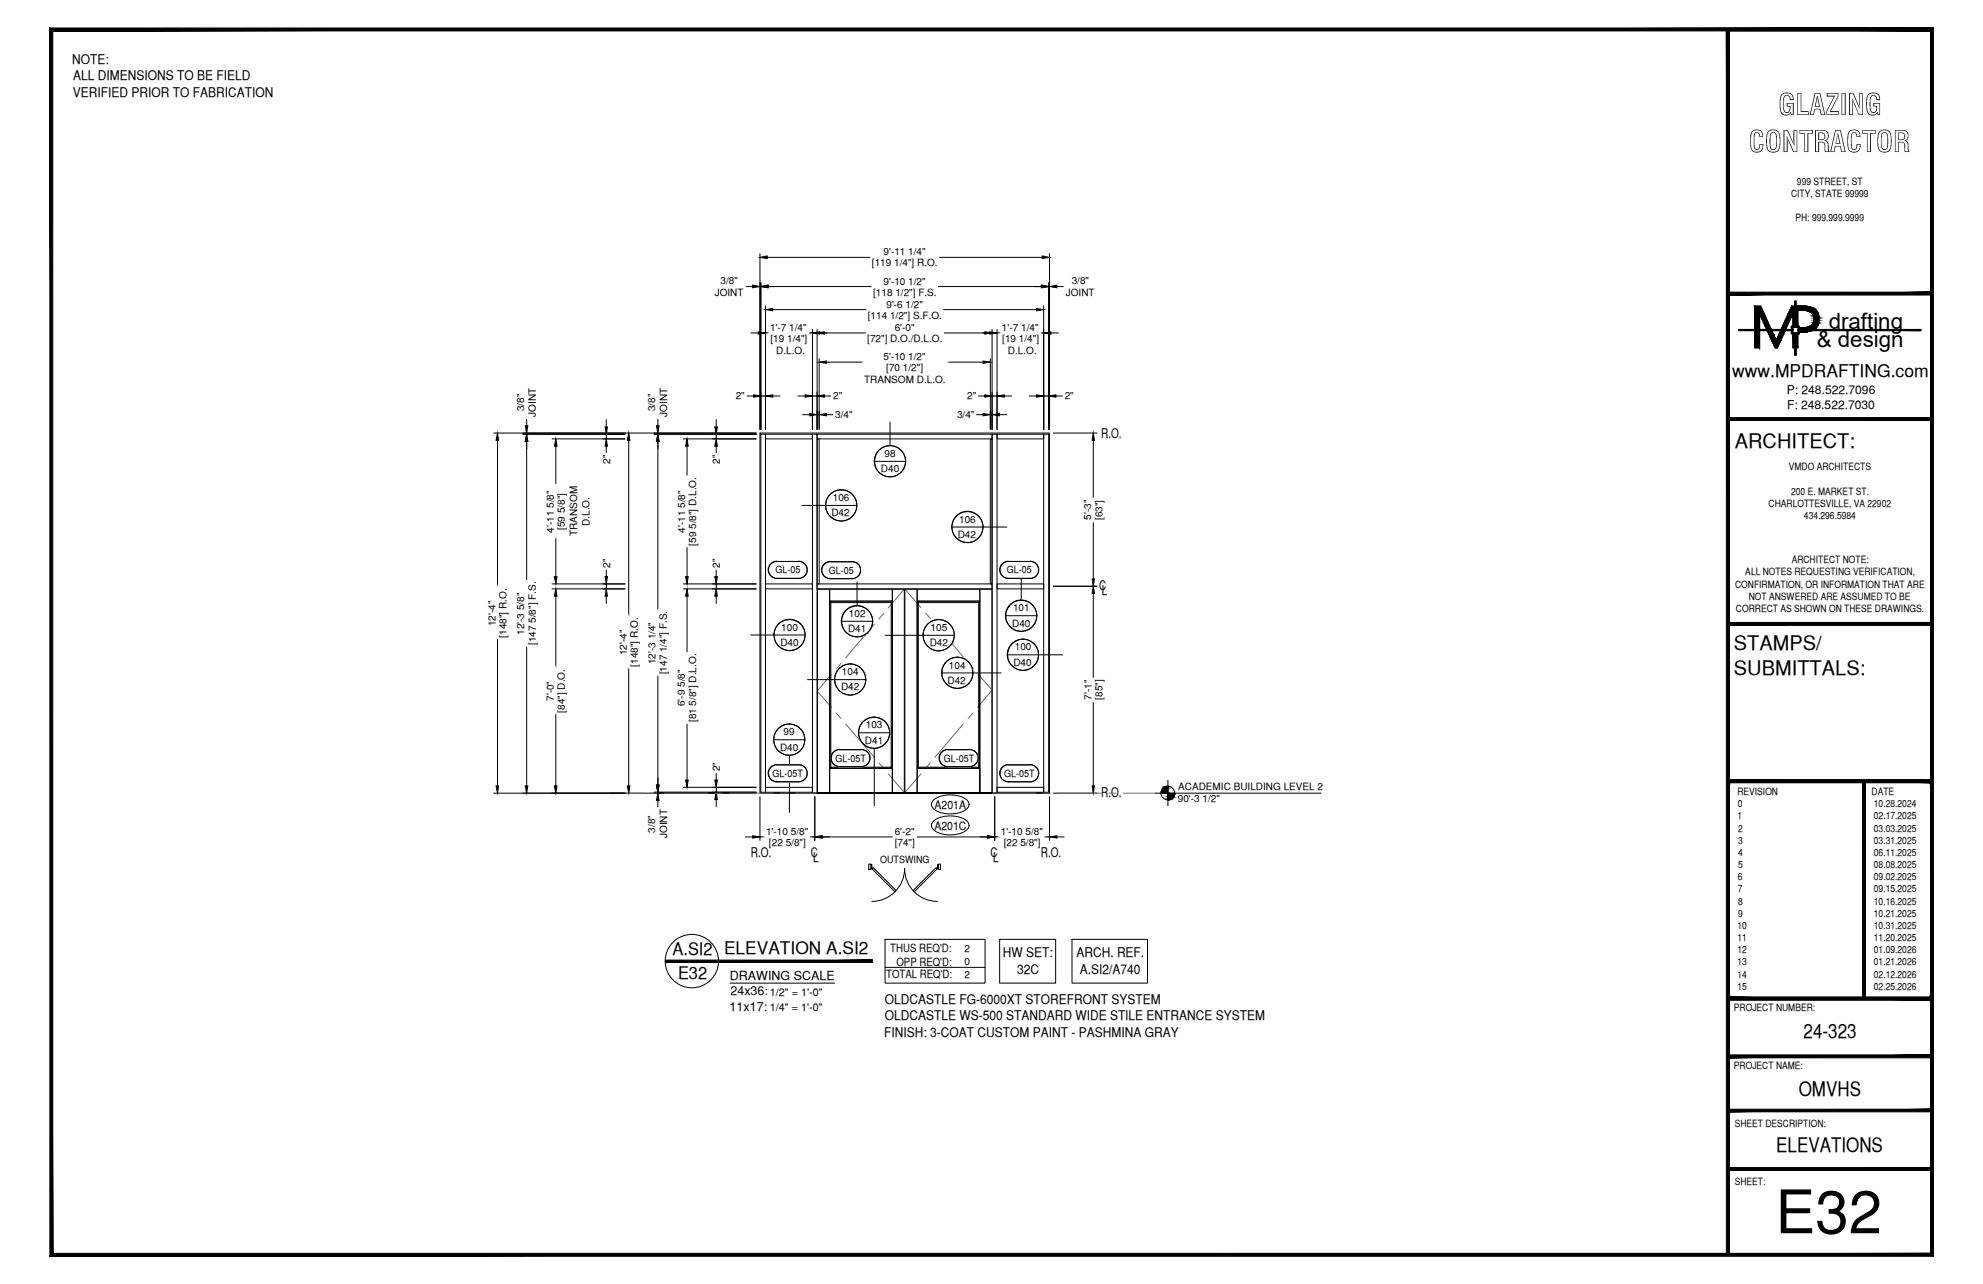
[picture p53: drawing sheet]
<svg xmlns="http://www.w3.org/2000/svg" width="432mm" height="279mm" viewBox="0 0 432 279" stroke-linecap="round" stroke-linejoin="round" font-family="sans-serif">
<defs><g id="words">
<text font-size="13.1" x="386.6" y="268.4">E32</text>
<g font-size="6.3">
<text x="387.2" y="25">GLAZING</text>
<text x="380.8" y="33.1">CONTRACTOR</text>
</g>
<g font-size="4.9">
<text x="398.2" y="71.5">drafting</text>
<text x="395.6" y="75.5">&amp; design</text>
</g>
<g font-size="4.4">
<text x="377.8" y="97.5">ARCHITECT:</text>
<text x="377.6" y="141.5">STAMPS/</text>
<text x="377.6" y="146.9">SUBMITTALS:</text>
<text x="392.7" y="225.8">24-323</text>
<text x="391.7" y="238.5">OMVHS</text>
<text x="386.8" y="250.7">ELEVATIONS</text>
</g>
<g font-size="3.8">
<text x="377.2" y="82">www.MPDRAFTING.com</text>
<text x="146.4" y="207.8">A.SI2 ELEVATION A.SI2</text>
<text x="147.6" y="213">E32</text>
</g>
<g font-size="2.9">
<text x="15.7" y="13.9">NOTE:</text>
<text x="15.9" y="17.5">ALL DIMENSIONS TO BE FIELD</text>
<text x="15.9" y="21">VERIFIED PRIOR TO FABRICATION</text>
<text x="239.8" y="95.4">R.O.</text>
<text x="239.3" y="128.5">C</text>
<text x="239.9" y="129.5">L</text>
<text x="239.8" y="173.5">R.O.</text>
<text x="163.5" y="186.6">R.O.</text>
<text x="176.6" y="186.6">C</text>
<text x="177.1" y="187.6">L</text>
<text x="215.7" y="186.6">C</text>
<text x="216.3" y="187.6">L</text>
<text x="226.6" y="186.6">R.O.</text>
<text x="218.4" y="208.3">HW SET:</text>
<text x="234.4" y="208.3">ARCH. REF.</text>
<text x="221.5" y="211.9">32C</text>
<text x="235.1" y="211.9">A.SI2/A740</text>
<text x="192.7" y="218.4">OLDCASTLE FG-6000XT STOREFRONT SYSTEM</text>
<text x="192.7" y="222">OLDCASTLE WS-500 STANDARD WIDE STILE ENTRANCE SYSTEM</text>
<text x="192.5" y="225.6">FINISH: 3-COAT CUSTOM PAINT - PASHMINA GRAY</text>
</g>
<g font-size="2.7">
<text x="158.9" y="213.3">DRAWING SCALE</text>
<text x="158.9" y="220">11x17:</text>
<text x="159.1" y="216.6">24x36:</text>
</g>
<g font-size="2.6">
<text x="389.1" y="85.8">P: 248.522.7096</text>
<text x="389.1" y="89">F: 248.522.7030</text>
</g>
<g font-size="2.5">
<text x="203.5" y="176">A201A</text>
<text x="203.5" y="180.5">A201C</text>
<text x="193.9" y="207.1">THUS REQ'D:</text>
<text x="193" y="212.9">TOTAL REQ'D:</text>
<text x="195.2" y="210.1">OPP REQ'D:</text>
</g>
<g font-size="2.4">
<text x="167.6" y="216.7">1/2&quot; = 1'-0&quot;</text>
<text x="167.6" y="220">1/4&quot; = 1'-0&quot;</text>
</g>
<g font-size="2.2">
<text x="391.3" y="40.2">999 STREET, ST</text>
<text x="390" y="42.9">CITY, STATE 99999</text>
<text x="391" y="48.2">PH: 999.999.9999</text>
<text x="189.9" y="58">[119 1/4&quot;] R.O.</text>
<text x="192.4" y="55.6">9'-11 1/4&quot;</text>
<text x="155.6" y="64.4">JOINT</text>
<text x="156.9" y="61.8">3/8&quot;</text>
<text x="190.1" y="64.3">[118 1/2&quot;] F.S.</text>
<text x="192.4" y="61.9">9'-10 1/2&quot;</text>
<text x="232.1" y="64.4">JOINT</text>
<text x="233.4" y="61.8">3/8&quot;</text>
<text x="189" y="69.3">[114 1/2&quot;] S.F.O.</text>
<text x="193" y="66.9">9'-6 1/2&quot;</text>
<text x="167.7" y="72">1'-7 1/4&quot;</text>
<text x="167.8" y="74.5">[19 1/4&quot;]</text>
<text x="169" y="77.1">D.L.O.</text>
<text x="188.8" y="74.5">[72&quot;] D.O./D.L.O.</text>
<text x="194.8" y="72">6'-0&quot;</text>
<text x="218.2" y="72">1'-7 1/4&quot;</text>
<text x="218.2" y="74.5">[19 1/4&quot;]</text>
<text x="219.5" y="77.1">D.L.O.</text>
<text x="188.2" y="83.4">TRANSOM D.L.O.</text>
<text x="192.4" y="78.4">5'-10 1/2&quot;</text>
<text x="193" y="80.8">[70 1/2&quot;]</text>
<text x="114.1" y="89.5" transform="rotate(-90 114.1 89.5)">3/8&quot;</text>
<text x="142.7" y="89.5" transform="rotate(-90 142.7 89.5)">3/8&quot;</text>
<text x="160.2" y="86.9">2&quot;</text>
<text x="181.4" y="86.9">2&quot;</text>
<text x="210.6" y="86.9">2&quot;</text>
<text x="231.8" y="86.9">2&quot;</text>
<text x="116.7" y="90.7" transform="rotate(-90 116.7 90.7)">JOINT</text>
<text x="145.3" y="90.7" transform="rotate(-90 145.3 90.7)">JOINT</text>
<text x="181.9" y="91">3/4&quot;</text>
<text x="208.4" y="91">3/4&quot;</text>
<text x="132.8" y="101" transform="rotate(-90 132.8 101)">2&quot;</text>
<text x="156.7" y="101" transform="rotate(-90 156.7 101)">2&quot;</text>
<text x="192.6" y="99.4">98</text>
<text x="191.8" y="102.7">D40</text>
<text x="389.5" y="102.3">VMDO ARCHITECTS</text>
<text x="390" y="107.6">200 E. MARKET ST.</text>
<text x="181" y="112.3">D42</text>
<text x="181.4" y="109">106</text>
<text x="208.9" y="113.7">106</text>
<text x="237.6" y="113.1" transform="rotate(-90 237.6 113.1)">5'-3&quot;</text>
<text x="240.1" y="113.2" transform="rotate(-90 240.1 113.2)">[63&quot;]</text>
<text x="385.1" y="110.3">CHARLOTTESVILLE, VA 22902</text>
<text x="392.8" y="113">434.296.5984</text>
<text x="120.6" y="115.9" transform="rotate(-90 120.6 115.9)">4'-11 5/8&quot;</text>
<text x="123" y="115.3" transform="rotate(-90 123 115.3)">[59 5/8&quot;]</text>
<text x="125.7" y="116.6" transform="rotate(-90 125.7 116.6)">TRANSOM</text>
<text x="128.3" y="114.4" transform="rotate(-90 128.3 114.4)">D.L.O.</text>
<text x="149.2" y="115.9" transform="rotate(-90 149.2 115.9)">4'-11 5/8&quot;</text>
<text x="151.6" y="118.7" transform="rotate(-90 151.6 118.7)">[59 5/8&quot;] D.L.O.</text>
<text x="208.5" y="117.1">D42</text>
<text x="132.8" y="123.6" transform="rotate(-90 132.8 123.6)">2&quot;</text>
<text x="156.7" y="123.6" transform="rotate(-90 156.7 123.6)">2&quot;</text>
<text x="168.8" y="124.8">GL-05</text>
<text x="180.5" y="124.9">GL-05</text>
<text x="219.3" y="124.8">GL-05</text>
<text x="380" y="125.2">ALL NOTES REQUESTING VERIFICATION,</text>
<text x="390.1" y="122.6">ARCHITECT NOTE:</text>
<text x="377.8" y="127.9">CONFIRMATION, OR INFORMATION THAT ARE</text>
<text x="380.8" y="130.6">NOT ANSWERED ARE ASSUMED TO BE</text>
<text x="107.9" y="136.3" transform="rotate(-90 107.9 136.3)">12'-4&quot;</text>
<text x="170.1" y="137.2">100</text>
<text x="184.7" y="137.6">D41</text>
<text x="184.8" y="134.2">102</text>
<text x="202.6" y="137.3">105</text>
<text x="220.4" y="136.4">D40</text>
<text x="220.6" y="133">101</text>
<text x="378" y="133.2">CORRECT AS SHOWN ON THESE DRAWINGS.</text>
<text x="110.3" y="138.7" transform="rotate(-90 110.3 138.7)">[148&quot;] R.O.</text>
<text x="114.2" y="138.2" transform="rotate(-90 114.2 138.2)">12'-3 5/8&quot;</text>
<text x="116.6" y="140.4" transform="rotate(-90 116.6 140.4)">[147 5/8&quot;] F.S.</text>
<text x="136.5" y="142.6" transform="rotate(-90 136.5 142.6)">12'-4&quot;</text>
<text x="169.9" y="140.6">D40</text>
<text x="202.4" y="140.6">D42</text>
<text x="221" y="141.5">100</text>
<text x="138.9" y="145.1" transform="rotate(-90 138.9 145.1)">[148&quot;] R.O.</text>
<text x="142.7" y="144.5" transform="rotate(-90 142.7 144.5)">12'-3 1/4&quot;</text>
<text x="145.2" y="146.7" transform="rotate(-90 145.2 146.7)">[147 1/4&quot;] F.S.</text>
<text x="183.3" y="146.9">104</text>
<text x="206.3" y="148.8">D42</text>
<text x="206.6" y="145.5">104</text>
<text x="220.7" y="144.8">D40</text>
<text x="120.6" y="152.5" transform="rotate(-90 120.6 152.5)">7'-0&quot;</text>
<text x="123" y="155.1" transform="rotate(-90 123 155.1)">[84&quot;] D.O.</text>
<text x="149.1" y="153.7" transform="rotate(-90 149.1 153.7)">6'-9 5/8&quot;</text>
<text x="183.1" y="150.2">D42</text>
<text x="237.7" y="152.3" transform="rotate(-90 237.7 152.3)">7'-1&quot;</text>
<text x="240.1" y="152.3" transform="rotate(-90 240.1 152.3)">[85&quot;]</text>
<text x="151.6" y="157.2" transform="rotate(-90 151.6 157.2)">[81 5/8&quot;] D.L.O.</text>
<text x="170.6" y="160">99</text>
<text x="188.3" y="161.9">D41</text>
<text x="188.5" y="158.5">103</text>
<text x="156.7" y="167.8" transform="rotate(-90 156.7 167.8)">2&quot;</text>
<text x="169.9" y="163.3">D40</text>
<text x="181.9" y="165.7">GL-05T</text>
<text x="205.5" y="165.7">GL-05T</text>
<text x="168.2" y="169">GL-05T</text>
<text x="218.6" y="169">GL-05T</text>
<text x="256.5" y="171.9">ACADEMIC BUILDING LEVEL 2</text>
<text x="378.3" y="173">REVISION</text>
<text x="407.5" y="173">DATE</text>
<text x="256.5" y="174.5">90'-3 1/2&quot;</text>
<text x="378.3" y="178.3">1</text>
<text x="378.4" y="175.7">0</text>
<text x="408" y="175.7">10.28.2024</text>
<text x="408" y="178.3">02.17.2025</text>
<text x="142.7" y="181.2" transform="rotate(-90 142.7 181.2)">3/8&quot;</text>
<text x="145.3" y="182.4" transform="rotate(-90 145.3 182.4)">JOINT</text>
<text x="166.8" y="181.7">1'-10 5/8&quot;</text>
<text x="167.4" y="184.1">[22 5/8&quot;]</text>
<text x="194.8" y="181.7">6'-2&quot;</text>
<text x="194.8" y="184.1">[74&quot;]</text>
<text x="217.9" y="181.7">1'-10 5/8&quot;</text>
<text x="218.6" y="184.1">[22 5/8&quot;]</text>
<text x="378.5" y="181">2</text>
<text x="378.5" y="183.6">3</text>
<text x="408" y="181">03.03.2025</text>
<text x="408" y="183.6">03.31.2025</text>
<text x="191.6" y="187.7">OUTSWING</text>
<text x="378.4" y="191.6">6</text>
<text x="378.5" y="186.2">4</text>
<text x="378.5" y="188.9">5</text>
<text x="408" y="186.2">06.11.2025</text>
<text x="408" y="188.9">08.08.2025</text>
<text x="408" y="191.6">09.02.2025</text>
<text x="378.4" y="194.2">7</text>
<text x="378.5" y="196.8">8</text>
<text x="408" y="194.2">09.15.2025</text>
<text x="408" y="196.8">10.16.2025</text>
<text x="378.3" y="202.1">10</text>
<text x="378.5" y="199.5">9</text>
<text x="408" y="199.5">10.21.2025</text>
<text x="408" y="202.1">10.31.2025</text>
<text x="210" y="207.1">2</text>
<text x="210" y="210">0</text>
<text x="378.3" y="204.8">11</text>
<text x="378.3" y="207.5">12</text>
<text x="408" y="204.8">11.20.2025</text>
<text x="408" y="207.5">01.09.2026</text>
<text x="210" y="212.8">2</text>
<text x="378.3" y="210.1">13</text>
<text x="378.3" y="212.7">14</text>
<text x="378.3" y="215.4">15</text>
<text x="408" y="210.1">01.21.2026</text>
<text x="408" y="212.7">02.12.2026</text>
<text x="408" y="215.4">02.25.2026</text>
<text x="377.6" y="219.9">PROJECT NUMBER:</text>
<text x="377.6" y="232.5">PROJECT NAME:</text>
<text x="377.8" y="245.2">SHEET DESCRIPTION:</text>
<text x="377.8" y="257.9">SHEET:</text>
</g>
</g></defs>
<!-- layer: COMPONENTS -->
<path d="M165.7 94.5h1v77.9h-1zM166.7 94.5h10.2v1h-10.2zM176.9 94.5h1v78.1h-1zM177.9 94.5h38.1v1h-38.1zM216 94.5h1.1v78.1h-1.1zM217.1 94.5h10.2v1h-10.2zM227.3 94.5h1v77.9h-1zM166.7 127.1h10.2v1h-10.2zM177.9 127.1h38.1v1h-38.1zM217.1 127.1h10.2v1h-10.2zM166.7 171.3h10.2v1.1h-10.2zM217.1 171.3h10.2v1.1h-10.2z" fill="none" stroke="#000" stroke-width=".22"/>
<!-- layer: SYMBOLS -->
<g fill="none" stroke="#fff" stroke-width=".22">
<path d="M193.8 97l.9 .1M183.2 106.6l-.9 .1M210.7 111.3l-.9 .1M168.8 125.9h5.4h-5h4.7M172 134.8l.8 .1M173.9 122.2h-5.1h5.4M180.5 125.9h5.4h-5.1h4.7M185.5 122.2l-5 .1h5.4M186.6 131.8l.9 .2M204.4 134.8l.9 .1M219.3 125.9h5.4h-5.1h4.7M222.4 130.6l.9 .1"/>
<path d="M222.8 139.1l-.9 .1M224.3 122.2h-5h5.4M171.9 157.5l.8 .2M185.2 144.5l.8 .1M190.4 156.1l.8 .1M208.5 143l-.9 .1M168.8 170.1h5.4h-5h4.7M173.9 166.4h-5.1h5.4M182.5 166.8h5.5h-5.2h4.8M187.6 163.1h-5.1h5.4M206.1 163.1h5.4h-5.1M206.4 166.8h4.7h-5h5.4"/>
<path d="M219.3 170.1h5.4h-5.1h4.7M224.3 166.4h-5h5.4"/>
</g>
<g fill="#fff" stroke="#fff" stroke-width=".22">
<path d="M179.9 122.5l.6-.2h5.4zM179.9 122.5h6.6l-.6-.2zM179.4 122.9l.5-.4h6.6zM179.4 122.9h7.6l-.5-.4zM179.4 122.9h7.6l-7.9 .5zM179.1 123.4h8.2l-.3-.5zM179.1 123.4h8.2l-8.4 .7zM178.9 124.1h8.5l-.1-.7zM178.9 124.1h8.5l-8.3 .6zM179.1 124.7h8.2l.1-.6zM179.1 124.7h8.2l-7.9 .6zM179.4 125.3h7.6l.3-.6zM179.4 125.3h7.6l-7.1 .4zM179.9 125.7h6.6l.5-.4zM179.9 125.7h6.6l-6 .2zM180.5 125.9h5.4l.6-.2z"/>
<path d="M181.9 163.4l.6-.3h5.4zM181.9 163.4h6.6l-.6-.3zM181.4 163.8l.5-.4h6.6zM181.4 163.8h7.6l-.5-.4zM181.4 163.8h7.6l-7.9 .5zM181.1 164.3h8.3l-.4-.5zM181.1 164.3h8.3l-8.4 .7zM181 165h8.5l-.1-.7zM181 165h8.5l-8.4 .6zM181.1 165.6h8.3l.1-.6zM181.1 165.6h8.3l-8 .6zM181.4 166.2h7.6l.4-.6zM181.4 166.2h7.6l-7.1 .4zM181.9 166.6h6.6l.5-.4zM181.9 166.6h6.6l-6 .2zM182.5 166.8h5.5l.5-.2z"/>
<path d="M206.1 163.1l6 .3-.6-.3zM205.5 163.4l.6-.3 6 .3zM205.5 163.4l7.1 .4-.5-.4zM205 163.8l.5-.4 7.1 .4zM205 163.8l7.9 .5-.3-.5zM205 163.8l7.9 .5h-8.2zM204.7 164.3l8.3 .7-.1-.7zM204.7 164.3l8.3 .7h-8.5zM204.5 165l8.4 .6 .1-.6zM204.5 165l8.4 .6h-8.2zM204.7 165.6l7.9 .6 .3-.6zM204.7 165.6l7.9 .6h-7.6zM205 166.2l7.1 .4 .5-.4zM205 166.2l7.1 .4h-6.6zM205.5 166.6l6 .2 .6-.2zM205.5 166.6l6 .2h-5.4z"/>
<path d="M218.7 166.7l.6-.3h5.4zM218.7 166.7h6.6l-.6-.3zM218.2 167.1l.5-.4h6.6zM218.2 167.1h7.5l-.4-.4zM218.2 167.1h7.5l-7.8 .5zM217.9 167.6h8.2l-.4-.5zM217.9 167.6h8.2l-8.4 .7zM217.7 168.3h8.5l-.1-.7zM217.7 168.3h8.5l-8.3 .6zM217.9 168.9h8.2l.1-.6zM217.9 168.9h8.2l-7.9 .6zM218.2 169.5h7.5l.4-.6zM218.2 169.5h7.5l-7.1 .4zM218.6 169.9h6.7l.4-.4zM218.6 169.9h6.7l-6 .2zM219.3 170.1h5.4l.6-.2z"/>
<path d="M168.3 166.7l.5-.3h5.4zM168.3 166.7h6.6l-.7-.3zM167.8 167.1l.5-.4h6.6zM167.8 167.1h7.6l-.5-.4zM167.8 167.1h7.6l-8 .5zM167.4 167.6h8.3l-.3-.5zM167.4 167.6h8.3l-8.4 .7zM167.3 168.3h8.5l-.1-.7zM167.3 168.3h8.5l-8.4 .6zM167.4 168.9h8.3l.1-.6zM167.4 168.9h8.3l-7.9 .6zM167.8 169.5h7.6l.3-.6zM167.8 169.5h7.6l-7.1 .4zM168.3 169.9h6.6l.5-.4zM168.3 169.9h6.6l-6.1 .2zM168.8 170.1h5.4l.7-.2z"/>
<path d="M168.3 122.4l.5-.2h5.4zM168.3 122.4h6.6l-.7-.2zM167.8 122.8l.5-.4h6.6zM167.8 122.8h7.6l-.5-.4zM167.8 122.8h7.6l-8 .6zM167.4 123.4h8.3l-.3-.6zM167.4 123.4h8.3l-8.4 .6zM167.3 124h8.5l-.1-.6zM167.3 124h8.5l-8.4 .7zM167.4 124.7h8.3l.1-.7zM167.4 124.7h8.3l-7.9 .5zM167.8 125.2h7.6l.3-.5zM167.8 125.2h7.6l-7.1 .4zM168.3 125.6h6.6l.5-.4zM168.3 125.6h6.6l-6.1 .3zM168.8 125.9h5.4l.7-.3z"/>
<path d="M218.7 122.4l.6-.2h5.4zM218.7 122.4h6.6l-.6-.2zM218.2 122.8l.5-.4h6.6zM218.2 122.8h7.5l-.4-.4zM218.2 122.8h7.5l-7.8 .6zM217.9 123.4h8.2l-.4-.6zM217.9 123.4h8.2l-8.4 .6zM217.7 124h8.5l-.1-.6zM217.7 124h8.5l-8.3 .7zM217.9 124.7h8.2l.1-.7zM217.9 124.7h8.2l-7.9 .5zM218.2 125.2h7.5l.4-.5zM218.2 125.2h7.5l-7.1 .4zM218.6 125.6h6.7l.4-.4zM218.6 125.6h6.7l-6 .3zM219.3 125.9h5.4l.6-.3z"/>
<path d="M192.2 103.3l.8 .4 .8 .1zM192.2 103.3l2.5 .4-.9 .1zM191.4 102.8l.8 .5 2.5 .4zM191.4 102.8l4.1 .5-.8 .4zM190.9 102.1l.5 .7 4.1 .5zM190.9 102.1l5.3 .7-.7 .5zM190.6 101.3l.3 .8 5.3 .7zM190.6 101.3l6.2 .8-.6 .7zM190.4 100.4l.2 .9 6.2 .8zM190.4 100.4l6.7 .9-.3 .8zM190.6 99.5l-.2 .9 6.7 .9zM190.6 99.5l6.6 .9-.1 .9zM190.9 98.7l-.3 .8 6.6 .9zM190.9 98.7l6.2 .8 .1 .9zM191.4 98l-.5 .7 6.2 .8zM191.4 98l5.4 .7 .3 .8zM191.4 98l5.4 .7-4.6-1.3zM192.2 97.4l4 .6 .6 .7zM192.2 97.4l4 .6-3.2-.9zM193 97.1l2.5 .3 .7 .6zM193 97.1l2.5 .3-1.7-.4zM193.8 97l1.7 .4z"/>
<path d="M185 138.2l1.6 .4zM185 138.2l2.5 .3-.9 .1zM184.2 137.6l.8 .6 2.5 .3zM184.2 137.6l4.1 .6-.8 .3zM183.7 136.9l.5 .7 4.1 .6zM183.7 136.9l5.3 .7-.7 .6zM183.4 136.1l.3 .8 5.3 .7zM183.4 136.1l6.2 .8-.6 .7zM183.3 135.2l.1 .9 6.2 .8zM183.3 135.2l6.6 .9-.3 .8zM183.4 134.3l-.1 .9 6.6 .9zM183.4 134.3l6.7 .9-.2 .9zM183.7 133.5l-.3 .8 6.7 .9zM183.7 133.5l6.2 .8 .2 .9zM184.2 132.8l-.5 .7 6.2 .8zM184.2 132.8l5.4 .7 .3 .8zM184.2 132.8l5.4 .7-4.6-1.2zM185 132.3l4 .5 .6 .7zM185 132.3l4 .5-3.2-.8zM185.8 132l2.5 .3 .7 .5zM185.8 132l2.5 .3-1.7-.5zM186.6 131.8l1.7 .5z"/>
<path d="M183.5 150.8l1.7 .5zM183.5 150.8l2.5 .3-.8 .2zM182.8 150.3l.7 .5 2.5 .3zM182.8 150.3l4 .5-.8 .3zM182.2 149.5l.6 .8 4 .5zM182.2 149.5l5.3 .8-.7 .5zM181.9 148.8l.3 .7 5.3 .8zM181.9 148.8l6.2 .7-.6 .8zM181.7 147.9l.2 .9 6.2 .7zM181.7 147.9l6.7 .9-.3 .7zM181.9 147l-.2 .9 6.7 .9zM181.9 147l6.6 .9-.1 .9zM182.2 146.2l-.3 .8 6.6 .9zM182.2 146.2l6.2 .8 .1 .9zM182.8 145.5l-.6 .7 6.2 .8zM182.8 145.5l5.3 .7 .3 .8zM182.8 145.5l5.3 .7-4.6-1.3zM183.5 144.9l4 .6 .6 .7zM183.5 144.9l4 .6-3.2-.9zM184.3 144.6l2.5 .3 .7 .6zM184.3 144.6l2.5 .3-1.6-.4zM185.2 144.5l1.6 .4z"/>
<path d="M208.5 149.8l1.7-.4zM207.6 149.7l.9 .1 1.7-.4zM207.6 149.7l3.3-.9-.7 .6zM206.8 149.4l.8 .3 3.3-.9zM206.8 149.4l4.7-1.3-.6 .7zM206.1 148.8l.7 .6 4.7-1.3zM206.1 148.8l5.7-1.5-.3 .8zM205.5 148.1l.6 .7 5.7-1.5zM205.5 148.1l6.4-1.7-.1 .9zM205.2 147.3l.3 .8 6.4-1.7zM205.2 147.3l6.6-1.8 .1 .9zM205.1 146.4l.1 .9 6.6-1.8zM205.1 146.4l6.4-1.7 .3 .8zM205.2 145.5l-.1 .9 6.4-1.7zM205.2 145.5l5.7-1.5 .6 .7zM205.5 144.7l-.3 .8 5.7-1.5zM205.5 144.7l4.7-1.3 .7 .6zM206.1 144l-.6 .7 4.7-1.3zM206.1 144l3.3-.9 .8 .3zM206.1 144l3.3-.9-2.6 .3zM206.8 143.4l1.7-.4 .9 .1zM206.8 143.4l1.7-.4z"/>
<path d="M202.7 141.2l.8 .3 .9 .2zM202.7 141.2l2.6 .3-.9 .2zM202 140.7l.7 .5 2.6 .3zM202 140.7l4.1 .5-.8 .3zM201.5 140l.5 .7 4.1 .5zM201.5 140l5.3 .7-.7 .5zM201.1 139.1l.4 .9 5.3 .7zM201.1 139.1l6.3 .9-.6 .7zM201 138.2l.1 .9 6.3 .9zM201 138.2l6.7 .9-.3 .9zM201.1 137.4l-.1 .8 6.7 .9zM201.1 137.4l6.7 .8-.1 .9zM201.5 136.5l-.4 .9 6.7 .8zM201.5 136.5l6.2 .9 .1 .8zM202 135.8l-.5 .7 6.2 .9zM202 135.8l5.4 .7 .3 .9zM202 135.8l5.4 .7-4.7-1.2zM202.7 135.3l4.1 .5 .6 .7zM202.7 135.3l4.1 .5-3.3-.9zM203.5 134.9l2.6 .4 .7 .5zM203.5 134.9l2.6 .4-1.7-.5zM204.4 134.8l1.7 .5z"/>
<path d="M188.7 162.4l1.7 .5zM188.7 162.4l2.5 .4-.8 .1zM188 161.9l.7 .5 2.5 .4zM188 161.9l4 .5-.8 .4zM187.4 161.2l.6 .7 4 .5zM187.4 161.2l5.3 .7-.7 .5zM187.1 160.3l.3 .9 5.3 .7zM187.1 160.3l6.2 .9-.6 .7zM186.9 159.4l.2 .9 6.2 .9zM186.9 159.4l6.7 .9-.3 .9zM187.1 158.6l-.2 .8 6.7 .9zM187.1 158.6l6.6 .8-.1 .9zM187.4 157.8l-.3 .8 6.6 .8zM187.4 157.8l6.2 .8 .1 .8zM188 157l-.6 .8 6.2 .8zM188 157l5.3 .8 .3 .8zM188 157l5.3 .8-4.6-1.3zM188.7 156.5l4 .5 .6 .8zM188.7 156.5l4 .5-3.2-.8zM189.5 156.2l2.5 .3 .7 .5zM189.5 156.2l2.5 .3-1.6-.4zM190.4 156.1l1.6 .4z"/>
<path d="M222.8 145.9l1.7-.5-.9 .4zM221.9 145.8l.9 .1 1.7-.5zM221.9 145.8l3.3-.9-.7 .5zM221.1 145.4l.8 .4 3.3-.9zM221.1 145.4l4.6-1.2-.5 .7zM220.4 144.9l.7 .5 4.6-1.2zM220.4 144.9l5.7-1.5-.4 .8zM219.8 144.2l.6 .7 5.7-1.5zM219.8 144.2l6.4-1.7-.1 .9zM219.5 143.4l.3 .8 6.4-1.7zM219.5 143.4l6.6-1.8 .1 .9zM219.4 142.5l.1 .9 6.6-1.8zM219.4 142.5l6.3-1.7 .4 .8zM219.5 141.6l-.1 .9 6.3-1.7zM219.5 141.6l5.7-1.5 .5 .7zM219.8 140.8l-.3 .8 5.7-1.5zM219.8 140.8l4.7-1.2 .7 .5zM220.4 140.1l-.6 .7 4.7-1.2zM220.4 140.1l3.2-.9 .9 .4zM220.4 140.1l3.2-.9-2.5 .4zM221.1 139.6l1.7-.5 .8 .1zM221.1 139.6l1.7-.5-.9 .1z"/>
<path d="M170.2 141.2l1.8 .4zM170.2 141.2l2.6 .3-.8 .1zM169.5 140.6l.7 .6 2.6 .3zM169.5 140.6l4.1 .6-.8 .3zM169 139.9l.5 .7 4.1 .6zM169 139.9l5.4 .7-.8 .6zM168.7 139.1l.3 .8 5.4 .7zM168.7 139.1l6.2 .8-.5 .7zM168.5 138.2l.2 .9 6.2 .8zM168.5 138.2l6.7 .9-.3 .8zM168.7 137.3l-.2 .9 6.7 .9zM168.7 137.3l6.6 .9-.1 .9zM169 136.5l-.3 .8 6.6 .9zM169 136.5l6.2 .8 .1 .9zM169.5 135.8l-.5 .7 6.2 .8zM169.5 135.8l5.4 .7 .3 .8zM169.5 135.8l5.4 .7-4.7-1.2zM170.2 135.3l4.2 .5 .5 .7zM170.2 135.3l4.2 .5-3.3-.9zM171.1 134.9l2.5 .4 .8 .5zM171.1 134.9l2.5 .4-1.6-.5zM172 134.8l1.6 .5z"/>
<path d="M210.7 118.1l1.6-.4zM209.8 118l.9 .1 1.6-.4zM209.8 118l3.2-.9-.7 .6zM209 117.7l.8 .3 3.2-.9zM209 117.7l4.6-1.3-.6 .7zM208.3 117.1l.7 .6 4.6-1.3zM208.3 117.1l5.6-1.5-.3 .8zM207.7 116.4l.6 .7 5.6-1.5zM207.7 116.4l6.4-1.7-.2 .9zM207.4 115.6l.3 .8 6.4-1.7zM207.4 115.6l6.5-1.7 .2 .8zM207.3 114.7l.1 .9 6.5-1.7zM207.3 114.7l6.3-1.7 .3 .9zM207.4 113.9l-.1 .8 6.3-1.7zM207.4 113.9l5.6-1.6 .6 .7zM207.7 113l-.3 .9 5.6-1.6zM207.7 113l4.6-1.2 .7 .5zM208.3 112.3l-.6 .7 4.6-1.2zM208.3 112.3l3.2-.9 .8 .4zM208.3 112.3l3.2-.9-2.5 .4zM209 111.8l1.7-.5 .8 .1zM209 111.8l1.7-.5z"/>
<path d="M220.7 137l1.7 .4zM220.7 137l2.6 .3-.9 .1zM220 136.4l.7 .6 2.6 .3zM220 136.4l4.1 .6-.8 .3zM219.5 135.7l.5 .7 4.1 .6zM219.5 135.7l5.3 .7-.7 .6zM219.1 134.9l.4 .8 5.3 .7zM219.1 134.9l6.3 .8-.6 .7zM219 134l.1 .9 6.3 .8zM219 134l6.7 .9-.3 .8zM219.1 133.2l-.1 .8 6.7 .9zM219.1 133.2l6.7 .8-.1 .9zM219.5 132.3l-.4 .9 6.7 .8zM219.5 132.3l6.2 .9 .1 .8zM220 131.6l-.5 .7 6.2 .9zM220 131.6l5.4 .7 .3 .9zM220 131.6l5.4 .7-4.7-1.2zM220.7 131.1l4.1 .5 .6 .7zM220.7 131.1l4.1 .5-3.3-.9zM221.5 130.7l2.6 .4 .7 .5zM221.5 130.7l2.6 .4-1.7-.5zM222.4 130.6l1.7 .5z"/>
<path d="M170.2 163.9l.8 .4h.9zM170.2 163.9l2.5 .4h-.8zM169.5 163.4l.7 .5 2.5 .4zM169.5 163.4l4 .5-.8 .4zM168.9 162.7l.6 .7 4 .5zM168.9 162.7l5.3 .7-.7 .5zM168.6 161.9l.3 .8 5.3 .7zM168.6 161.9l6.2 .8-.6 .7zM168.5 161l.1 .9 6.2 .8zM168.5 161l6.6 .9-.3 .8zM168.6 160.1l-.1 .9 6.6 .9zM168.6 160.1l6.7 .9-.2 .9zM168.9 159.3l-.3 .8 6.7 .9zM168.9 159.3l6.2 .8 .2 .9zM169.5 158.6l-.6 .7 6.2 .8zM169.5 158.6l5.3 .7 .3 .8zM169.5 158.6l5.3 .7-4.6-1.3zM170.2 158l4 .6 .6 .7zM170.2 158l4 .6-3.2-.9zM171 157.7l2.5 .3 .7 .6zM171 157.7l2.5 .3-1.6-.5zM171.9 157.5l1.6 .5z"/>
<path d="M183.2 113.4l1.7-.4zM182.3 113.3l.9 .1 1.7-.4zM182.3 113.3l3.3-.9-.7 .6zM181.5 113l.8 .3 3.3-.9zM181.5 113l4.6-1.3-.5 .7zM180.8 112.4l.7 .6 4.6-1.3zM180.8 112.4l5.7-1.5-.4 .8zM180.2 111.7l.6 .7 5.7-1.5zM180.2 111.7l6.4-1.7-.1 .9zM179.9 110.9l.3 .8 6.4-1.7zM179.9 110.9l6.6-1.8 .1 .9zM179.8 110l.1 .9 6.6-1.8zM179.8 110l6.3-1.7 .4 .8zM179.9 109.1l-.1 .9 6.3-1.7zM179.9 109.1l5.7-1.5 .5 .7zM180.2 108.3l-.3 .8 5.7-1.5zM180.2 108.3l4.7-1.2 .7 .5zM180.8 107.6l-.6 .7 4.7-1.2zM180.8 107.6l3.3-.9 .8 .4zM180.8 107.6l3.3-.9-2.6 .4zM181.5 107.1l1.7-.5 .9 .1zM181.5 107.1l1.7-.5-.9 .1z"/>
</g>
<g fill="none" stroke="#000" stroke-width=".22">
<path d="M193.8 91.8v5.2M174.6 110h12M190.4 100.4h6.8M207.3 114.7h12M163.4 138.2h11.9M167.8 122.8l1-.6h5.1a1.84 1.84 0 0 1 1.9 1.8 1.84 1.84 0 0 1-1.9 1.9h-4.7a1.84 1.84 0 0 1-1.7-1.1 1.84 1.84 0 0 1 .3-2zM169.1 122.1a1.87 1.87 0 0 0-1.8 1.9 1.87 1.87 0 0 0 1.8 1.9M169.2 122.2h4.7M169.2 125.9h4.7M173.9 122.1a1.87 1.87 0 0 1 1.9 1.9 1.87 1.87 0 0 1-1.9 1.9M179.4 122.9l.5-.4 .9-.3h4.7a1.84 1.84 0 0 1 1.9 1.9 1.84 1.84 0 0 1-1.9 1.8h-4.7a1.84 1.84 0 0 1-1.7-1.1 1.84 1.84 0 0 1 .3-1.9zM180.8 122.2a1.87 1.87 0 0 0-1.9 1.8 1.87 1.87 0 0 0 1.9 1.9"/>
<path d="M180.8 122.2h4.7M183.3 135.2h6.8M185.5 122.2a1.87 1.87 0 0 1 1.9 1.8 1.87 1.87 0 0 1-1.9 1.9h-4.7M186.6 126.6v5.2M192.7 138.2h15.1M218.2 122.8l1.1-.6h5a1.84 1.84 0 0 1 1.9 1.8 1.84 1.84 0 0 1-1.9 1.9h-4.7a1.84 1.84 0 0 1-1.7-1.1 1.84 1.84 0 0 1 .3-2zM219 134h6.8M219.6 122.1a1.87 1.87 0 0 0-1.9 1.9 1.87 1.87 0 0 0 1.9 1.9M219.6 122.2h4.7M222.4 125.4v5.2M224.3 122.1a1.87 1.87 0 0 1 1.9 1.9 1.87 1.87 0 0 1-1.9 1.9h-4.7M175.8 147.9h12.7"/>
<path d="M186.9 159.4h6.8M205.1 146.4h12.9M219.4 142.5h6.8M226.3 142.5h5.1M167.8 167.1l1-.7h5.1a1.84 1.84 0 0 1 1.9 1.9 1.84 1.84 0 0 1-1.9 1.8h-4.7a1.84 1.84 0 0 1-1.7-1.1 1.84 1.84 0 0 1 .3-1.9zM168.5 161h6.8M169.1 166.4a1.87 1.87 0 0 0-1.8 1.8 1.87 1.87 0 0 0 1.8 1.9M169.2 166.4h4.7M169.2 170.1h4.7M171.9 164.3v12.5M173.9 166.4a1.87 1.87 0 0 1 1.9 1.8 1.87 1.87 0 0 1-1.9 1.9M181.4 163.8l1.1-.7h5.1a1.84 1.84 0 0 1 1.9 1.9 1.84 1.84 0 0 1-1.9 1.8h-4.8a1.84 1.84 0 0 1-1.7-1.1 1.84 1.84 0 0 1 .3-1.9z"/>
<path d="M182.8 163.1a1.87 1.87 0 0 0-1.9 1.8 1.87 1.87 0 0 0 1.9 1.9M182.8 163.1h4.8M182.8 166.8h4.8M187.5 163.1a1.87 1.87 0 0 1 1.9 1.8 1.87 1.87 0 0 1-1.9 1.9M190.4 162.9v12.4M205 163.8l1.1-.7h5a1.84 1.84 0 0 1 1.9 1.9 1.84 1.84 0 0 1-1.9 1.8h-4.7a1.84 1.84 0 0 1-1.7-1.1 1.84 1.84 0 0 1 .3-1.9zM206.3 163.1a1.87 1.87 0 0 0-1.8 1.8 1.87 1.87 0 0 0 1.8 1.9M206.4 163.1h4.7M206.4 166.8h4.7M211.1 163.1a1.87 1.87 0 0 1 1.9 1.8 1.87 1.87 0 0 1-1.9 1.9M218.2 167.1l1.1-.7h5a1.84 1.84 0 0 1 1.9 1.9 1.84 1.84 0 0 1-1.9 1.8h-4.7a1.84 1.84 0 0 1-1.7-1.1 1.84 1.84 0 0 1 .3-1.9zM219.6 166.4a1.87 1.87 0 0 0-1.9 1.8 1.87 1.87 0 0 0 1.9 1.9"/>
<path d="M219.6 166.4h4.7M224.3 166.4a1.87 1.87 0 0 1 1.9 1.8 1.87 1.87 0 0 1-1.9 1.9h-4.7M251.6 172.6h36.1M254.3 169.8v5.5M192.7 204.4h21.8v9.5h-21.8zM192.7 210.5h21.8"/>
<circle cx="183.2" cy="109.9" r="3.4"/>
<circle cx="183.2" cy="110" r="3.4"/>
<circle cx="193.8" cy="100.4" r="3.4"/>
<circle cx="210.7" cy="114.6" r="3.4"/>
<circle cx="210.7" cy="114.7" r="3.4"/>
<circle cx="171.9" cy="138.2" r="3.4"/>
<circle cx="171.9" cy="138.1" r="3.4"/>
<circle cx="186.6" cy="135.2" r="3.4"/>
<circle cx="186.7" cy="135.2" r="3.4"/>
<circle cx="204.4" cy="138.2" r="3.4"/>
<circle cx="222.3" cy="134" r="3.4"/>
<circle cx="222.4" cy="134" r="3.4"/>
<circle cx="185.1" cy="147.9" r="3.4"/>
<circle cx="190.3" cy="159.5" r="3.4"/>
<circle cx="190.3" cy="159.4" r="3.4"/>
<circle cx="208.4" cy="146.4" r="3.4"/>
<circle cx="208.5" cy="146.4" r="3.4"/>
<circle cx="222.7" cy="142.5" r="3.4"/>
<circle cx="222.8" cy="142.5" r="3.4"/>
<circle cx="171.9" cy="161" r="3.4"/>
<circle cx="171.9" cy="160.9" r="3.4"/>
<circle cx="254.3" cy="172.6" r="1.49"/>
<circle cx="150.7" cy="209.1" r="5.8"/>
</g>
<!-- layer: ROUGH OPENING -->
<path d="M165.5 94.2h63v78.4h-63z" fill="none" stroke="#000" stroke-width=".22"/>
<!-- layer: DIM -->
<g fill="none" stroke="#000" stroke-width=".22">
<path d="M165.5 55.2v38.3M167.1 56h22.5M204.4 56h22.5M228.5 55.2v38.3M162.3 62.4h1.6M163.5 72.5h1.6M165.5 62.4h.2M165.7 61.5v32M166.7 66.5v27M166.7 72.5h.8M167.3 62.4h22.6M168.3 67.4h20.4"/>
<path d="M176 72.5h.9M176.9 71.7v21.8M177.9 71.7v21.8M178.4 78v15.4M178.5 72.5h10.1M180 78.8h7.8M204.2 62.4h22.6M205.3 67.4h20.4M205.4 72.5h10.1M206.2 78.8h7.9M215.6 78v15.4M216 71.7v21.8"/>
<path d="M217.1 72.5h.9M217.1 71.7v21.8M226.5 72.5h.8M227.3 66.5v27M228.3 61.5v32M228.3 62.4h.2M228.9 72.5h1.5M230.1 62.4h1.6M107.5 94.2h57.2M108.3 95.8v32M113.9 94.5h22.2M114.7 91.1v1.5"/>
<path d="M114.7 94.2v.3M114.7 96.1v30.3M120.2 95.5h15.9M121 97.1v8.4M132 91.3v1.6M132 94.5v1M132 97.1v1.6M136.9 95.8v38.4M142.4 94.5h22.3M143.3 91.1v1.5M143.3 94.2v.3M143.3 96.1v36.6"/>
<path d="M148.8 95.5h15.9M149.6 97.1v6.5M156 91.3v1.6M156 94.5v1M156 97.1v1.6M162.5 86.2h1.6M165.7 86.2h1M168.3 86.2h1.6M173.7 86.2h1.6M174.8 90.2h1.5M176.9 86.2h1M177.9 90.2h.5"/>
<path d="M179.5 86.2h1.6M180 90.2h1.5M212.5 90.2h1.6M212.9 86.2h1.5M215.6 90.2h.4M216 86.2h1.1M217.6 90.2h1.6M218.7 86.2h1.6M224.1 86.2h1.6M227.3 86.2h1M229.4 94.2h9.5M229.9 86.2h1.6"/>
<path d="M238.1 95.8v12.7M121 117v8.5M149.6 119v6.5M238.1 113.4v12.6M108.3 139v32M120.2 128.1h15.9M120.2 127.1h15.9M121 129.7v15.7M132 123.9v1.6M132 127.1v1M132 129.7v1.6M148.8 128.1h15.9"/>
<path d="M148.8 127.1h15.9M149.6 129.7v12.3M156 123.9v1.6M156 127.1v1M156 129.7v1.6M229.4 127.6h9.5M238.1 129.2v18.4M114.7 140.7v30.3M121 155.3v15.7M136.9 145.4v25.6M143.3 147v23.8M149.6 157.4v12.3"/>
<path d="M238.1 152.5v18.5M107.5 172.6h57.2M142.4 172.4h22.3M143.3 172.4v.2M143.3 174.2v1.6M148.8 171.3h15.9M156 168.1v1.6M156 171.3v1.1M156 174v1.6M165.5 173.4v9.5M177.4 173.4v9.5M216.6 173.4v9.5"/>
<path d="M228.5 173.4v9.5M229.4 172.6h9.5M162.3 182.1h1.6M165.5 182.1h1.1M176.3 182.1h1.1M179 182.1h15.6M199.5 182.1h15.5M216.6 182.1h1.1M227.4 182.1h1.1M230.1 182.1h1.6"/>
</g>
<g fill="#000" stroke="#000" stroke-width=".22">
<path d="M165.5 56l1.6-.3v.6zM226.9 55.7l1.6 .3-1.6 .3zM163.9 62l1.6 .4-1.6 .2zM165.1 72.2l1.6 .3-1.6 .2zM165.7 62.4l1.6-.4v.6zM166.7 67.4l1.6-.3v.5zM176.9 72.5l1.6-.3v.5zM177.9 72.5l1.6-.3v.5zM178.4 78.8l1.6-.3v.6zM214.1 78.5l1.5 .3-1.5 .3zM214.4 72.2l1.6 .3-1.6 .2zM215.5 72.2l1.6 .3-1.6 .2z"/>
<path d="M225.7 67.1l1.6 .3-1.6 .2zM226.8 62l1.5 .4-1.5 .2zM227.3 72.5l1.6-.3v.5zM228.5 62.4l1.6-.4v.6zM108.3 94.2l.3 1.6h-.6zM114.7 94.5l.2 1.6h-.5zM114.4 92.6h.5l-.2 1.6zM121 95.5l.3 1.6h-.6zM131.8 92.9h.5l-.3 1.6zM132 95.5l.3 1.6h-.5zM136.9 94.2l.3 1.6h-.6zM143.3 94.5l.2 1.6h-.6z"/>
<path d="M142.9 92.6h.6l-.2 1.6zM149.6 95.5l.3 1.6h-.6zM155.6 92.9h.6l-.2 1.6zM156 95.5l.2 1.6h-.6zM164.1 85.9l1.6 .3-1.6 .2zM166.7 86.2l1.6-.3v.5zM175.3 85.9l1.6 .3-1.6 .2zM176.3 90l1.6 .2-1.6 .3zM177.9 86.2l1.6-.3v.5zM178.4 90.2l1.6-.2v.5zM214.1 90l1.5 .2-1.5 .3zM214.4 85.9l1.6 .3-1.6 .2z"/>
<path d="M216 90.2l1.6-.2v.5zM217.1 86.2l1.6-.3v.5zM225.7 85.9l1.6 .3-1.6 .2zM228.3 86.2l1.6-.3v.5zM238.1 94.2l.2 1.6h-.5zM121 128.1l.3 1.6h-.6zM120.7 125.5h.6l-.3 1.6zM132 128.1l.3 1.6h-.5zM131.8 125.5h.5l-.3 1.6zM149.6 128.1l.3 1.6h-.6zM149.3 125.5h.6l-.3 1.6zM156 128.1l.2 1.6h-.6z"/>
<path d="M155.6 125.5h.6l-.2 1.6zM238.1 127.6l.2 1.6h-.5zM237.8 126h.5l-.2 1.6zM108 171h.6l-.3 1.6zM114.4 171h.5l-.2 1.6zM120.7 171h.6l-.3 1.6zM136.6 171h.6l-.3 1.6zM142.9 170.8h.6l-.2 1.6zM143.3 172.6l.2 1.6h-.6zM149.3 169.7h.6l-.3 1.6zM156 172.4l.2 1.6h-.6zM155.6 169.7h.6l-.2 1.6z"/>
<path d="M237.8 171h.5l-.2 1.6zM163.9 181.9l1.6 .2-1.6 .3zM177.4 182.1l1.6-.2v.5zM215 181.9l1.6 .2-1.6 .3zM228.5 182.1l1.6-.2v.5z"/>
</g>
<g fill="#fff" stroke="#fff" stroke-width=".22">
<path d="M192.1 53.5v2.5l9.8-2.5zM192.1 56l9.8-2.5v2.5z"/>
<path d="M189.6 56v2.9l14.8-2.9zM189.6 58.9l14.8-2.9v2.9z"/>
<path d="M192.1 59.9v2.5l9.8-2.5zM192.1 62.4l9.8-2.5v2.5z"/>
<path d="M189.9 62.4v2.8l14.3-2.8zM189.9 65.2l14.3-2.8v2.8z"/>
<path d="M231.7 59.8v5.1l7.1-5.1zM231.7 64.9l7.1-5.1v5.1z"/>
<path d="M155.3 59.8v5.1l7-5.1zM155.3 64.9l7-5.1v5.1z"/>
<path d="M231.5 85v2.4l2.6-2.4zM231.5 87.4l2.6-2.4v2.4z"/>
<path d="M159.9 85v2.4l2.6-2.4zM159.9 87.4l2.6-2.4v2.4z"/>
<path d="M181.1 85v2.4l2.6-2.4zM181.1 87.4l2.6-2.4v2.4z"/>
<path d="M134.5 136.8v5.9h2.4zM134.5 136.8h2.4v5.9z"/>
<path d="M136.9 134.2v11.2h2.9zM136.9 134.2h2.9v11.2z"/>
<path d="M140.8 135.1v9.6h2.5zM140.8 135.1h2.5v9.6z"/>
<path d="M143.3 132.7v14.3h2.8zM143.3 132.7h2.8v14.3z"/>
<path d="M140.7 84.1v7h5.1zM140.7 84.1h5.1v7z"/>
<path d="M140.7 175.8v7h5.1zM140.7 175.8h5.1v7z"/>
<path d="M154.7 98.7v2.6h2.4zM154.7 98.7h2.4v2.6z"/>
<path d="M154.7 165.5v2.6h2.4zM154.7 165.5h2.4v2.6z"/>
<path d="M147.1 145.4v8.6h2.5zM147.1 145.4h2.5v8.6z"/>
<path d="M149.6 142v15.4h2.9zM149.6 142h2.9v15.4z"/>
<path d="M147.1 106.4v9.8h2.5zM147.1 106.4h2.5v9.8z"/>
<path d="M149.6 103.6v15.4h2.9zM149.6 103.6h2.9v15.4z"/>
<path d="M154.7 121.3v2.6h2.4zM154.7 121.3h2.4v2.6z"/>
<path d="M194.6 70v2.5l4.9-2.5zM194.6 72.5l4.9-2.5v2.5z"/>
<path d="M188.6 72.5v2.9l16.8-2.9zM188.6 75.4l16.8-2.9v2.9z"/>
<path d="M210.3 85v2.4l2.6-2.4zM210.3 87.4l2.6-2.4v2.4z"/>
<path d="M166.6 179.6v2.5l9.7-2.5zM166.6 182.1l9.7-2.5v2.5z"/>
<path d="M167.2 182.1v2.9l8.5-2.9zM167.2 185l8.5-2.9v2.9z"/>
<path d="M217.7 179.6v2.5l9.7-2.5zM217.7 182.1l9.7-2.5v2.5z"/>
<path d="M218.3 182.1v2.9l8.5-2.9zM218.3 185l8.5-2.9v2.9z"/>
<path d="M194.6 179.6v2.5l4.9-2.5zM194.6 182.1l4.9-2.5v2.5z"/>
<path d="M194.6 182.1v2.9l4.9-2.9zM194.6 185l4.9-2.9v2.9z"/>
<path d="M235.7 147.6v4.9h2.4zM235.7 147.6h2.4v4.9z"/>
<path d="M238.1 147.6v4.9h2.8zM238.1 147.6h2.8v4.9z"/>
<path d="M235.6 108.5v4.9h2.5zM235.6 108.5h2.5v4.9z"/>
<path d="M238.1 108.5v4.9h2.8zM238.1 108.5h2.8v4.9z"/>
<path d="M105.9 130.4v6h2.4zM105.9 130.4h2.4v6z"/>
<path d="M108.3 127.8v11.2h2.9zM108.3 127.8h2.9v11.2z"/>
<path d="M112.2 128.7v9.7h2.5zM112.2 128.7h2.5v9.7z"/>
<path d="M114.7 126.4v14.3h2.8zM114.7 126.4h2.8v14.3z"/>
<path d="M112.1 84.1v7h5.1zM112.1 84.1h5.1v7z"/>
<path d="M130.8 98.7v2.6h2.4zM130.8 98.7h2.4v2.6z"/>
<path d="M118.6 147.9v4.9h2.4zM118.6 147.9h2.4v4.9z"/>
<path d="M121 145.4v9.9h2.9zM121 145.4h2.9v9.9z"/>
<path d="M118.6 106.4v9.8h2.4zM118.6 106.4h2.4v9.8z"/>
<path d="M121 105.5v11.5h7.8zM121 105.5h7.8v11.5z"/>
<path d="M130.8 121.3v2.6h2.4zM130.8 121.3h2.4v2.6z"/>
<path d="M192.7 65v2.4l8.6-2.4zM192.7 67.4l8.6-2.4v2.4z"/>
<path d="M188.7 67.4v2.8l16.6-2.8zM188.7 70.2l16.6-2.8v2.8z"/>
<path d="M167.6 70v2.5l8.4-2.5zM167.6 72.5l8.4-2.5v2.5z"/>
<path d="M167.5 72.5v5.1l8.5-5.1zM167.5 77.6l8.5-5.1v5.1z"/>
<path d="M218 70v2.5l8.4-2.5zM218 72.5l8.4-2.5v2.5z"/>
<path d="M218 72.5v5.1l8.5-5.1zM218 77.6l8.5-5.1v5.1z"/>
<path d="M181.5 89v2.4l4.4-2.4zM181.5 91.4l4.4-2.4v2.4z"/>
<path d="M192.1 76.4v2.4l9.8-2.4zM192.1 78.8l9.8-2.4v2.4z"/>
<path d="M187.8 78.8v5.1l18.4-5.1zM187.8 83.9l18.4-5.1v5.1z"/>
<path d="M208.1 89v2.4l4.4-2.4zM208.1 91.4l4.4-2.4v2.4z"/>
</g>
<!-- layer: MEDIUM_1 -->
<path d="M165.5 172.6h63" fill="none" stroke="#000" stroke-width=".22"/>
<!-- layer: GRID LINES -->
<g fill="none" stroke="#6c6c6c" stroke-width=".22">
<path d="M132.9 172.6h6.9M141.4 172.6h1.6M144.6 172.6h9.5M155.7 172.6h1.6M158.9 172.6h9.5M170 172.6h1.6M173.2 172.6h9.5M184.3 172.6h1.6M187.5 172.6h9.5M198.6 172.6h1.6M201.7 172.6h9.6M212.9 172.6h1.5"/>
<path d="M216 172.6h9.6M227.1 172.6h1.6M230.3 172.6h9.5M241.4 172.6h1.6M244.6 172.6h7"/>
</g>
<!-- layer: LIGHT_1 -->
<g fill="none" stroke="#6c6c6c" stroke-width=".22">
<path d="M190.4 135.9l-6.3 7.2M192.4 133.5l-1 1.2M196.9 128.2l-3.5 4.1M197 128.2l3.5 4M201.5 133.4l1.1 1.2M203.6 135.8l6.3 7.3M181 146.7l-3.1 3.7 3.1 3.5M182.1 155.1l1 1.2M183.1 144.3l-1 1.2M184.1 157.5l6.3 7.3M209.7 157.5l-6.1 7.3M210.9 144.3l1 1.2"/>
<path d="M211.8 155.1l-1 1.2M213 146.7l3 3.5-3.1 3.7M191.4 166l1 1.2M193.4 168.4l3.5 4.1M200.5 168.4l-3.5 4.1M202.6 166l-1.1 1.2"/>
</g>
<!-- layer: MEDIUM_2 -->
<g fill="none" stroke="#000" stroke-width=".22">
<path d="M177.9 95.5h.5v31.6h-.5zM215.6 95.5h.4v31.6h-.4zM178 128.2h2.7v44.3v-5.3h13.6v5.3h-16.3zM180.7 128.2h13.6v2.6h-13.6zM180.7 130.8h.2v36.4h-.2zM180.9 130.8h13.2v.3h-13.2zM194.1 130.8h.2v36.4h-.2zM194.3 128.2h2.6v44.3h-2.6zM197 128.2h2.7v44.3h-2.7zM199.7 128.2h13.7v2.6h-13.7zM199.7 130.8h.3v36.4h-.3zM200 130.8h13.1v.3h-13.1z"/>
<path d="M213.1 130.8h.3v36.4h-.3zM213.4 128.2h2.6v44.3h-16.3v-5.3h13.7v5.3zM180.9 166.9h13.2v.3h-13.2zM200 166.9h13.1v.3h-13.1zM216 172.6h-38.1h38.1M189.2 188h.5v1.2h-.5zM189.7 188.2h.2v.8h-.2zM189.8 196.2a7.1 7.1 0 0 0 7.2-7.2 7.1 7.1 0 0 0 7.1 7.2M190.1 188.8l5 5-.2 .3-5-5.1zM198.8 193.8l5-5 .3 .2-5 5.1zM204.2 188.2h.1v.8h-.1zM204.3 188h.5v1.2h-.5z"/>
<path d="M158.9 213.9h22.8"/>
</g>
<!-- layer: SYMBOLS -->
<g fill="#000" stroke="#000" stroke-width=".22">
<path d="M254.1 171.1h.2zM254.3 174h.5z"/>
<path d="M254.1 171.1l.2 .1zM253.8 171.2h.5z"/>
<path d="M253.8 171.2l.5 .1zM253.6 171.3h.7z"/>
<path d="M253.6 171.3l.7 .1v-.1zM253.4 171.4l.2-.1 .7 .1z"/>
<path d="M253.4 171.4l.9 .2v-.2zM253.4 171.4l.9 .2h-1.1z"/>
<path d="M253.2 171.6l1.1 .2v-.2zM253.2 171.6l1.1 .2h-1.3z"/>
<path d="M253 171.8l1.3 .3v-.3zM253 171.8l1.3 .3h-1.4z"/>
<path d="M252.9 172.1l1.4 .2v-.2zM252.9 172.1l1.4 .2h-1.4z"/>
<path d="M252.9 172.3l1.4 .3v-.3zM252.9 172.3l1.4 .3h-1.4z"/>
<path d="M254.3 174.1h.3zM254.3 174l.3 .1z"/>
<path d="M254.3 173.9l.5 .1 .3-.1zM254.3 173.9l.5 .1h-.5z"/>
<path d="M254.3 173.7l.8 .2 .2-.2zM254.3 173.7l.8 .2h-.8z"/>
<path d="M254.3 173.5l1 .2 .2-.2zM254.3 173.5l1 .2h-1z"/>
<path d="M254.3 173.3l1.2 .2 .2-.2zM254.3 173.3l1.2 .2h-1.2z"/>
<path d="M254.3 173.1l1.4 .2v-.2zM254.3 173.1l1.4 .2h-1.4z"/>
<path d="M254.3 172.6l1.5 .2v-.2zM254.3 172.6l1.5 .2h-1.5z"/>
<path d="M254.3 172.8l1.4 .3 .1-.3zM254.3 172.8l1.4 .3h-1.4z"/>
<path d="M144.9 208.9v.5l45.1-.5zM144.9 209.4l45.1-.5v.5z"/>
</g>
<!-- layer: NOTES -->
<path d="M203.1 174.2a6.3 6.3 0 0 1 7.6 0 1.43 1.43 0 0 1-.9 2.3 6.5 6.5 0 0 1-6.7-.7 1.16 1.16 0 0 1 0-1.6zM203.1 178.8a6.3 6.3 0 0 1 7.6 0 1.43 1.43 0 0 1-.9 2.3 6.5 6.5 0 0 1-6.7-.7 1.16 1.16 0 0 1 0-1.6zM217.7 204.4h12.2v9.5h-12.2zM233.4 204.4h16.5v9.5h-16.5z" fill="none" stroke="#000" stroke-width=".22"/>
<!-- layer: TITLE BLOCK -->
<g fill="#000" stroke="#000" stroke-width=".22">
<path d="M393.1 71.3h2.4zM394.3 68h1.6z"/>
<path d="M376.3 6.5v.2h44.1zM376.3 6.5h44.3l-.2 .2z"/>
<path d="M375.9 6.4l.7 266.6v-266.6zM375.9 6.4l.7 266.6h-.7z"/>
<path d="M420.6 6.5l-.2 .2 .2 234.9zM420.4 6.7l.2 234.9h-.2z"/>
<path d="M421 6.1l-.6 .6 .6 266.7zM420.4 6.7l.6 266.7-.6-.7zM10.9 273.4h410.1l-.6-.7zM10.9 273.4l.6-.7h408.9zM10.9 6.1v267.3l.6-.7zM10.9 6.1l.6 .6v266zM10.9 6.1l.6 .6 409.5-.6zM11.5 6.7l409.5-.6-.6 .6z"/>
<path d="M382.1 68.3h1.1zM382.1 68.3h1.1z"/>
<path d="M382.1 68.3l1.1 3.3v-3.3zM382.1 68.3l1.1 3.3h-1.1z"/>
<path d="M382.1 72.1l1.1 3.6v-3.6zM382.1 72.1l1.1 3.6h-1.1z"/>
<path d="M382.1 66.6l2.1 1.7-.8-1.7zM382.1 66.6l2.1 1.7h-2.1z"/>
<path d="M383.2 68.3h1zM383.2 68.3h1z"/>
<path d="M383.2 68.3l2.4 3.3-1.4-3.3zM383.2 68.3l2.4 3.3h-1z"/>
<path d="M384.9 72.1l1.3 .7-.3-.7zM384.9 72.1l1.3 .7h-1z"/>
<path d="M385.2 72.8l1.6 1.2-.6-1.2zM385.2 72.8l1.6 1.2h-1z"/>
<path d="M385.8 74l1.2 1.7 .8-1.7zM385.8 74l1.2 1.7h-.5z"/>
<path d="M387.3 72.8l.5 1.2 .6-1.2zM387.3 72.8l.5 1.2h-1z"/>
<path d="M387.7 72.1l.7 .7 .3-.7zM387.7 72.1l.7 .7h-1.1z"/>
<path d="M389.4 68.3l-.5 3.3 1.5-3.3zM389.4 68.3l-.5 3.3h-1z"/>
<path d="M390.1 71.2l.3 .5v-.5zM390.1 71.2l.3 .5h-.3z"/>
<path d="M378.7 71.7l11.7 .2v-.2zM378.7 71.7l11.7 .2h-11.7z"/>
<path d="M390.1 71.9l.3 .5v-.5zM390.1 71.9l.3 .5h-.3z"/>
<path d="M390.1 66.6l.6 1.7v-1.7zM390.1 66.6l.6 1.7h-1.3z"/>
<path d="M390.4 68.3l.3 2.6v-2.6zM390.4 68.3l.3 2.6h-.3z"/>
<path d="M390.4 72.8l.3 2.9v-2.9zM390.4 72.8l.3 2.9h-.3z"/>
<path d="M390.8 65.5l.3 5.5v-5.5zM390.8 65.5l.3 5.5h-.3z"/>
<path d="M390.8 72.6l.3 4.7v-4.7zM390.8 72.6l.3 4.7h-.3z"/>
<path d="M391.2 67.6l.3 3.3v-3.3zM391.2 67.6l.3 3.3h-.3z"/>
<path d="M391.2 72.8l.3 2.9v-2.9zM391.2 72.8l.3 2.9h-.3z"/>
<path d="M390.1 71l1.7 .2v-.2zM390.1 71l1.7 .2h-1.7z"/>
<path d="M391.5 71.2l.3 .5v-.5zM391.5 71.2l.3 .5h-.3z"/>
<path d="M391.5 71.9l.3 .5v-.5zM391.5 71.9l.3 .5h-.3z"/>
<path d="M390.1 72.4l1.7 .2v-.2zM390.1 72.4l1.7 .2h-1.7z"/>
<path d="M391.2 66.6l2.4 .1zM391.2 66.6l2.4 .1z"/>
<path d="M391.2 66.7l3.1 .2-.7-.2zM391.2 66.7l3.1 .2h-3.1z"/>
<path d="M391.9 72.2h1.7zM391.9 72.2l1.2 .1z"/>
<path d="M391.9 72.1l1.7 .1 .6-.1zM391.9 72.1l1.7 .1h-1.7z"/>
<path d="M391.2 66.9l3.8 .2-.7-.2zM391.2 66.9l3.8 .2h-3.8z"/>
<path d="M391.2 67.1l4.2 .3-.4-.3zM391.2 67.1l4.2 .3h-4.2z"/>
<path d="M391.2 67.4l4.3 .2-.1-.2zM391.2 67.4l4.3 .2h-4.3z"/>
<path d="M392.9 67.6h2.6zM392.9 67.6h2.6z"/>
<path d="M393.3 67.6l2.3 .1-.1-.1zM393.3 67.6l2.3 .1zM393.6 67.7h2zM393.6 67.7h2z"/>
<path d="M393.4 71.2l2.1 .1zM393.1 71.3h2.4zM393.1 71.3h2.4z"/>
<path d="M391.9 71.3l3.3 .3 .3-.3zM391.9 71.3l3.3 .3h-3.3z"/>
<path d="M393.6 67.7l2.1 .1-.1-.1zM393.6 67.7l2.1 .1z"/>
<path d="M393.8 71.2h1.8zM393.4 71.2h2.1z"/>
<path d="M394 67.8l1.9 .2-.2-.2zM394 67.8l1.9 .2h-1.6zM394.3 68h1.6z"/>
<path d="M394.1 71.1l1.5 .1 .1-.1zM393.8 71.2l.3-.1 1.5 .1z"/>
<path d="M394.2 70.9l1.5 .2 .1-.2zM394.2 70.9l1.5 .2h-1.6z"/>
<path d="M394.4 68l1.5 .2v-.2zM394.4 68l1.5 .2h-1.3z"/>
<path d="M394.4 70.9h1.5zM394.2 70.9h1.6z"/>
<path d="M394.6 68.2l1.4 .1-.1-.1zM394.6 68.2l1.4 .1h-1.3z"/>
<path d="M394.6 70.7l1.3 .2v-.2zM394.6 70.7l1.3 .2h-1.5z"/>
<path d="M394.7 68.3l1.3 .2v-.2zM394.7 68.3l1.3 .2h-1.2z"/>
<path d="M394.8 68.5l1.2 .2v-.2zM394.8 68.5l1.2 .2h-1.1zM394.9 68.7h1.1zM394.9 68.7h1.1z"/>
<path d="M394.8 70.4l1.2 .1v-.1zM394.8 70.4l1.2 .1h-1.3z"/>
<path d="M394.7 70.5l1.2 .2 .1-.2zM394.7 70.5l1.2 .2h-1.3z"/>
<path d="M394.9 68.7l1.2 .3-.1-.3zM394.9 68.7l1.2 .3h-1.1z"/>
<path d="M394.9 70.2l1.1 .2v-.2zM394.9 70.2l1.1 .2h-1.2z"/>
<path d="M395 69l1.1 .2v-.2zM395 69l1.1 .2h-1.1z"/>
<path d="M395 69.2l1.1 .2v-.2zM395 69.2l1.1 .2h-1.1z"/>
<path d="M395 69.4l1.1 .3v-.3zM395 69.4l1.1 .3h-1.1z"/>
<path d="M395 69.7l1.1 .1v-.1zM395 69.7l1.1 .1h-1.1z"/>
<path d="M395 69.8l1 .4 .1-.4zM395 69.8l1 .4h-1.1zM394.9 70.2h1.1zM394.9 70.2h1.1z"/>
<path d="M391.5 71.7l26.8 .2v-.2zM391.5 71.7l26.8 .2h-26.8z"/>
<path d="M376.3 64.2h44.3v-.6zM376.3 63.6h44.3l-44.3 .6z"/>
<path d="M376.3 91.5h44.3v-.6zM376.3 90.9h44.3l-44.3 .6z"/>
<path d="M376.3 136.1h44.3v-.7zM376.3 135.4h44.3l-44.3 .7z"/>
<path d="M405.6 170l.6 47.3v-47.3zM405.6 170l.6 47.3h-.6z"/>
<path d="M420.4 170.3v46.7l.2-46.9zM420.6 170.1v47.1l-.2-.2z"/>
<path d="M420.4 170.3v46.7l.2-46.9zM420.6 170.1v47.1l-.2-.2z"/>
<path d="M420.6 169.7l-.2 .6 .2-.2zM376.3 169.7h44.3l-.2 .6zM376.3 169.7l.3 .6h43.8zM376.3 169.7l.3 .6-.3-.2z"/>
<path d="M420.6 169.7l-.2 .6 .2-.2zM376.3 169.7h44.3l-.2 .6zM376.3 169.7l.3 .6h43.8zM376.3 169.7l.3 .6-.3-.2z"/>
<path d="M376.6 217l-.3 .2v.4zM376.6 217l44 .6h-44.3zM376.6 217l44 .6-.2-.6zM420.4 217l.2 .2v.4z"/>
<path d="M376.6 217l-.3 .2v.4zM376.6 217l44 .6h-44.3zM376.6 217l44 .6-.2-.6zM420.4 217l.2 .2v.4z"/>
<path d="M376.6 170.3l-.3 46.9 .3-.2zM376.3 170.1l.3 .2-.3 46.9z"/>
<path d="M376.6 170.3l-.3 46.9 .3-.2zM376.3 170.1l.3 .2-.3 46.9z"/>
<path d="M376.3 217.4h44.3v-.3zM376.3 217.1h44.3l-44.3 .3z"/>
<path d="M376.3 230.2h44.3v-.6zM376.3 229.6h44.3l-44.3 .6z"/>
<path d="M376.2 254.1v.6l44.5-.6zM376.2 254.7l44.5-.6v.6z"/>
<path d="M376.2 241.4v.5l44.5-.5zM376.2 241.9l44.5-.5v.5z"/>
<path d="M376.3 6.5v235.1h.3zM376.3 6.5h.3v235.1z"/>
<path d="M376.3 237.4v4.2h.3zM376.3 237.4l.3-.2v4.4zM376.3 237.2v.2l.3-.2z"/>
</g>
<g fill="none" stroke="#000" stroke-width=".22">
<path d="M378.7 71.7h11.4v-.7h.7v-5.5h.3v5.5h.7v.7h26.5v.2h-26.5v.7h-.7v4.7h-.3v-4.7h-.7v-.7h-11.4zM382.1 72.1h1.1v3.6h-1.1zM382.1 66.6h1.3l2.2 5h-1l-1.4-3.3v3.3h-1.1zM384.9 72.1h1l.9 1.9 .9-1.9h1l-1.7 3.6h-.5zM390.1 66.6h.6v4.3h-.3v-2.6l-1.5 3.3h-1zM390.4 71.2h1.1v1.2h-1.1zM390.4 72.8h.3v2.9h-.3zM391.2 72.8h.3v2.9h-.3zM392.8 67.6l.8 .1 .7 .3M393.1 71.3h-1.2v.3h3.3M394.2 72.1h-2.3v.2h1.2M394.2 72l-1.1 .2"/>
<path d="M394.3 70.8l-1.3 .4M394.3 68l.6 .9M394.9 69.9l-.6 .9M395 68.9v1M395 67.1l.6 .5 .4 1.1M395 67.1l-1.2-.4-2.6-.1v4.3h.3v-3.3h1.4M396 70.1l-.3 .8-.5 .7M396.1 68.7v1.4"/>
</g>
<use href="#words"/>
</svg>
